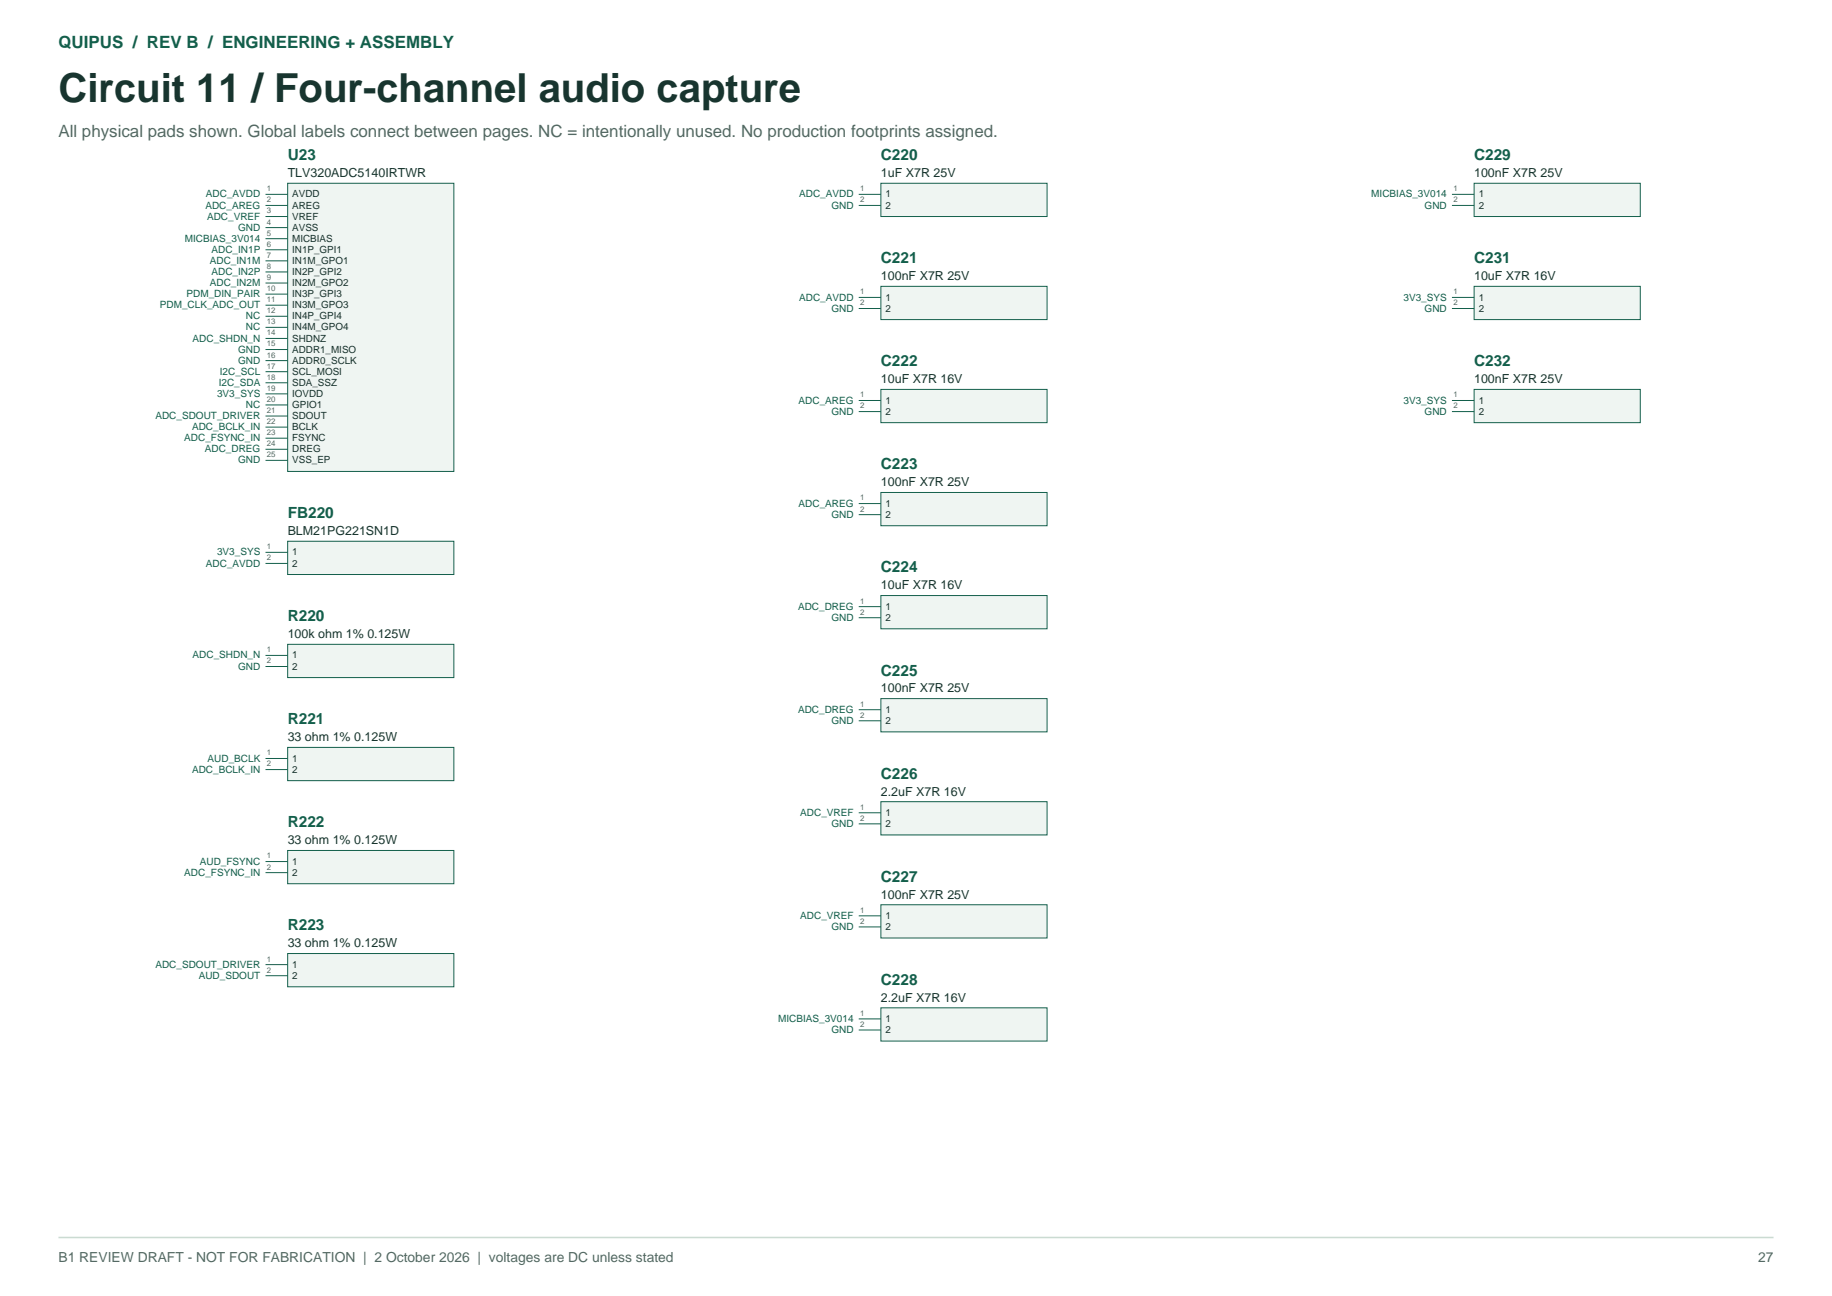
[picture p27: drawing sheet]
<svg xmlns="http://www.w3.org/2000/svg" width="420mm" height="297mm" viewBox="0 0 420 297" stroke-linecap="round" stroke-linejoin="round" font-family="sans-serif">
<defs><g id="words">
<text font-size="9.2" fill="#18352f" x="13.4" y="23.3">Circuit 11 / Four-channel audio capture</text>
<text font-size="3.9" fill="#135f4b" x="13.4" y="10.9">QUIPUS / REV B / ENGINEERING + ASSEMBLY</text>
<text font-size="3.9" fill="#556961" x="13.4" y="31.4">All physical pads shown. Global labels connect between pages. NC = intentionally unused. No production footprints assigned.</text>
<g font-size="3.5" fill="#135f4b">
<text x="66" y="36.7">U23</text>
<text x="202" y="36.7">C220</text>
<text x="338" y="36.7">C229</text>
<text x="202" y="60.3">C221</text>
<text x="338" y="60.3">C231</text>
<text x="202" y="83.9">C222</text>
<text x="338" y="83.9">C232</text>
<text x="202" y="107.6">C223</text>
<text x="66" y="118.7">FB220</text>
<text x="202" y="131.2">C224</text>
<text x="66" y="142.4">R220</text>
<text x="202" y="154.8">C225</text>
<text x="66" y="166">R221</text>
<text x="202" y="178.4">C226</text>
<text x="66" y="189.6">R222</text>
<text x="202" y="202">C227</text>
<text x="66" y="213.2">R223</text>
<text x="202" y="225.7">C228</text>
</g>
<g font-size="3.2" fill="#556961">
<text x="13.4" y="289.2">B1 REVIEW DRAFT - NOT FOR FABRICATION | 2 October 2026 | voltages are DC unless stated</text>
<text x="403.1" y="289.2">27</text>
</g>
<g font-size="2.9" fill="#18352f">
<text x="66" y="40.6">TLV320ADC5140IRTWR</text>
<text x="202" y="40.6">1uF X7R 25V</text>
<text x="338" y="40.6">100nF X7R 25V</text>
<text x="202" y="64.2">100nF X7R 25V</text>
<text x="338" y="64.2">10uF X7R 16V</text>
<text x="202" y="87.8">10uF X7R 16V</text>
<text x="338" y="87.8">100nF X7R 25V</text>
<text x="202" y="111.4">100nF X7R 25V</text>
<text x="66" y="122.6">BLM21PG221SN1D</text>
<text x="202" y="135.1">10uF X7R 16V</text>
<text x="66" y="146.2">100k ohm 1% 0.125W</text>
<text x="202" y="158.7">100nF X7R 25V</text>
<text x="66" y="169.9">33 ohm 1% 0.125W</text>
<text x="202" y="182.3">2.2uF X7R 16V</text>
<text x="66" y="193.5">33 ohm 1% 0.125W</text>
<text x="202" y="205.9">100nF X7R 25V</text>
<text x="66" y="217.1">33 ohm 1% 0.125W</text>
<text x="202" y="229.5">2.2uF X7R 16V</text>
</g>
<g font-size="2.3" fill="#135f4b">
<text x="47.1" y="47.8">ADC_AREG</text>
<text x="47.2" y="45.2">ADC_AVDD</text>
<text x="183.2" y="45.2">ADC_AVDD</text>
<text x="190.6" y="47.8">GND</text>
<text x="314.4" y="45.2">MICBIAS_3V014</text>
<text x="326.6" y="47.8">GND</text>
<text x="47.5" y="50.3">ADC_VREF</text>
<text x="54.6" y="52.9">GND</text>
<text x="42.4" y="55.4">MICBIAS_3V014</text>
<text x="48.5" y="57.9">ADC_IN1P</text>
<text x="48.1" y="60.5">ADC_IN1M</text>
<text x="48.1" y="65.6">ADC_IN2M</text>
<text x="48.5" y="63">ADC_IN2P</text>
<text x="36.6" y="70.6">PDM_CLK_ADC_OUT</text>
<text x="42.8" y="68.1">PDM_DIN_PAIR</text>
<text x="183.2" y="68.9">ADC_AVDD</text>
<text x="190.6" y="71.4">GND</text>
<text x="321.8" y="68.9">3V3_SYS</text>
<text x="326.6" y="71.4">GND</text>
<text x="56.4" y="73.2">NC</text>
<text x="56.4" y="75.7">NC</text>
<text x="44.2" y="78.3">ADC_SHDN_N</text>
<text x="54.6" y="80.8">GND</text>
<text x="54.6" y="83.3">GND</text>
<text x="50.1" y="88.4">I2C_SDA</text>
<text x="50.4" y="85.9">I2C_SCL</text>
<text x="49.8" y="91">3V3_SYS</text>
<text x="56.4" y="93.5">NC</text>
<text x="183.1" y="92.5">ADC_AREG</text>
<text x="190.6" y="95">GND</text>
<text x="321.8" y="92.5">3V3_SYS</text>
<text x="326.6" y="95">GND</text>
<text x="35.6" y="96">ADC_SDOUT_DRIVER</text>
<text x="42.2" y="101.1">ADC_FSYNC_IN</text>
<text x="44" y="98.6">ADC_BCLK_IN</text>
<text x="47" y="103.7">ADC_DREG</text>
<text x="54.6" y="106.2">GND</text>
<text x="183.1" y="116.1">ADC_AREG</text>
<text x="190.6" y="118.6">GND</text>
<text x="47.2" y="129.8">ADC_AVDD</text>
<text x="49.8" y="127.3">3V3_SYS</text>
<text x="183" y="139.7">ADC_DREG</text>
<text x="190.6" y="142.3">GND</text>
<text x="44.2" y="150.9">ADC_SHDN_N</text>
<text x="54.6" y="153.4">GND</text>
<text x="183" y="163.3">ADC_DREG</text>
<text x="190.6" y="165.9">GND</text>
<text x="44" y="177.1">ADC_BCLK_IN</text>
<text x="47.6" y="174.5">AUD_BCLK</text>
<text x="183.5" y="187">ADC_VREF</text>
<text x="190.6" y="189.5">GND</text>
<text x="42.2" y="200.7">ADC_FSYNC_IN</text>
<text x="45.8" y="198.1">AUD_FSYNC</text>
<text x="183.5" y="210.6">ADC_VREF</text>
<text x="190.6" y="213.1">GND</text>
<text x="35.6" y="221.8">ADC_SDOUT_DRIVER</text>
<text x="45.6" y="224.3">AUD_SDOUT</text>
<text x="178.4" y="234.2">MICBIAS_3V014</text>
<text x="190.6" y="236.7">GND</text>
</g>
<g font-size="2.3" fill="#18352f">
<text x="67" y="45.2">AVDD</text>
<text x="67" y="47.8">AREG</text>
<text x="203" y="45.2">1</text>
<text x="203" y="47.8">2</text>
<text x="339" y="45.2">1</text>
<text x="339" y="47.8">2</text>
<text x="67" y="50.3">VREF</text>
<text x="67" y="52.9">AVSS</text>
<text x="67" y="55.4">MICBIAS</text>
<text x="67" y="57.9">IN1P_GPI1</text>
<text x="67" y="60.5">IN1M_GPO1</text>
<text x="67" y="63">IN2P_GPI2</text>
<text x="67" y="65.6">IN2M_GPO2</text>
<text x="67" y="68.1">IN3P_GPI3</text>
<text x="67" y="70.6">IN3M_GPO3</text>
<text x="203" y="68.9">1</text>
<text x="203" y="71.4">2</text>
<text x="339" y="68.9">1</text>
<text x="339" y="71.4">2</text>
<text x="67" y="73.2">IN4P_GPI4</text>
<text x="67" y="75.7">IN4M_GPO4</text>
<text x="67" y="78.3">SHDNZ</text>
<text x="67" y="80.8">ADDR1_MISO</text>
<text x="67" y="83.3">ADDR0_SCLK</text>
<text x="67" y="85.9">SCL_MOSI</text>
<text x="67" y="88.4">SDA_SSZ</text>
<text x="67" y="91">IOVDD</text>
<text x="67" y="93.5">GPIO1</text>
<text x="203" y="92.5">1</text>
<text x="203" y="95">2</text>
<text x="339" y="92.5">1</text>
<text x="339" y="95">2</text>
<text x="67" y="96">SDOUT</text>
<text x="67" y="98.6">BCLK</text>
<text x="67" y="101.1">FSYNC</text>
<text x="67" y="103.7">DREG</text>
<text x="67" y="106.2">VSS_EP</text>
<text x="203" y="116.1">1</text>
<text x="203" y="118.6">2</text>
<text x="67" y="127.3">1</text>
<text x="67" y="129.8">2</text>
<text x="203" y="139.7">1</text>
<text x="203" y="142.3">2</text>
<text x="67" y="150.9">1</text>
<text x="67" y="153.4">2</text>
<text x="203" y="163.3">1</text>
<text x="203" y="165.9">2</text>
<text x="67" y="174.5">1</text>
<text x="67" y="177.1">2</text>
<text x="203" y="187">1</text>
<text x="203" y="189.5">2</text>
<text x="67" y="198.1">1</text>
<text x="67" y="200.7">2</text>
<text x="203" y="210.6">1</text>
<text x="203" y="213.1">2</text>
<text x="67" y="221.8">1</text>
<text x="67" y="224.3">2</text>
<text x="203" y="234.2">1</text>
<text x="203" y="236.7">2</text>
</g>
<g font-size="1.8" fill="#556961">
<text x="61.2" y="43.8">1</text>
<text x="61.2" y="46.4">2</text>
<text x="197.2" y="43.8">1</text>
<text x="197.2" y="46.4">2</text>
<text x="333.2" y="43.8">1</text>
<text x="333.2" y="46.4">2</text>
<text x="61.2" y="48.9">3</text>
<text x="61.2" y="51.5">4</text>
<text x="61.2" y="54">5</text>
<text x="61.2" y="56.5">6</text>
<text x="61.2" y="59.1">7</text>
<text x="61.2" y="61.6">8</text>
<text x="61.2" y="64.2">9</text>
<text x="61.2" y="66.7">10</text>
<text x="61.2" y="69.2">11</text>
<text x="61.2" y="71.8">12</text>
<text x="197.2" y="67.5">1</text>
<text x="197.2" y="70">2</text>
<text x="333.2" y="67.5">1</text>
<text x="333.2" y="70">2</text>
<text x="61.2" y="74.3">13</text>
<text x="61.2" y="76.9">14</text>
<text x="61.2" y="79.4">15</text>
<text x="61.2" y="81.9">16</text>
<text x="61.2" y="84.5">17</text>
<text x="61.2" y="87">18</text>
<text x="61.2" y="89.6">19</text>
<text x="61.2" y="92.1">20</text>
<text x="61.2" y="94.6">21</text>
<text x="197.2" y="91.1">1</text>
<text x="197.2" y="93.6">2</text>
<text x="333.2" y="91.1">1</text>
<text x="333.2" y="93.6">2</text>
<text x="61.2" y="97.2">22</text>
<text x="61.2" y="99.7">23</text>
<text x="61.2" y="102.3">24</text>
<text x="61.2" y="104.8">25</text>
<text x="197.2" y="114.7">1</text>
<text x="197.2" y="117.2">2</text>
<text x="61.2" y="125.9">1</text>
<text x="61.2" y="128.4">2</text>
<text x="197.2" y="138.3">1</text>
<text x="197.2" y="140.9">2</text>
<text x="61.2" y="149.5">1</text>
<text x="61.2" y="152">2</text>
<text x="197.2" y="161.9">1</text>
<text x="197.2" y="164.5">2</text>
<text x="61.2" y="173.1">1</text>
<text x="61.2" y="175.7">2</text>
<text x="197.2" y="185.6">1</text>
<text x="197.2" y="188.1">2</text>
<text x="61.2" y="196.7">1</text>
<text x="61.2" y="199.3">2</text>
<text x="197.2" y="209.2">1</text>
<text x="197.2" y="211.7">2</text>
<text x="61.2" y="220.4">1</text>
<text x="61.2" y="222.9">2</text>
<text x="197.2" y="232.8">1</text>
<text x="197.2" y="235.3">2</text>
</g>
</g></defs>
<path d="M13.4 283.6h393.2" fill="none" stroke="#cbdbd2" stroke-width=".35"/>
<path d="M66 42h38.1v66h-38.1z" fill-rule="evenodd" fill="#eff5f2" stroke="#135f4b" stroke-width=".23"/>
<g fill="none" stroke="#135f4b" stroke-width=".23">
<path d="M60.9 44.5h5.1M60.9 47.1h5.1M60.9 49.6h5.1M60.9 52.2h5.1M60.9 54.7h5.1M60.9 57.2h5.1M60.9 59.8h5.1M60.9 62.3h5.1M60.9 64.9h5.1M60.9 67.4h5.1M60.9 69.9h5.1M60.9 72.5h5.1"/>
<path d="M60.9 75h5.1M60.9 77.6h5.1M60.9 80.1h5.1M60.9 82.6h5.1M60.9 85.2h5.1M60.9 87.7h5.1M60.9 90.3h5.1M60.9 92.8h5.1M60.9 95.3h5.1M60.9 97.9h5.1M60.9 100.4h5.1M60.9 103h5.1"/>
<path d="M60.9 105.5h5.1"/>
</g>
<path d="M66 124h38.1v7.7h-38.1z" fill-rule="evenodd" fill="#eff5f2" stroke="#135f4b" stroke-width=".23"/>
<path d="M60.9 126.6h5.1M60.9 129.1h5.1" fill="none" stroke="#135f4b" stroke-width=".23"/>
<path d="M66 147.7h38.1v7.6h-38.1z" fill-rule="evenodd" fill="#eff5f2" stroke="#135f4b" stroke-width=".23"/>
<path d="M60.9 150.2h5.1M60.9 152.7h5.1" fill="none" stroke="#135f4b" stroke-width=".23"/>
<path d="M66 171.3h38.1v7.6h-38.1z" fill-rule="evenodd" fill="#eff5f2" stroke="#135f4b" stroke-width=".23"/>
<path d="M60.9 173.8h5.1M60.9 176.4h5.1" fill="none" stroke="#135f4b" stroke-width=".23"/>
<path d="M66 194.9h38.1v7.6h-38.1z" fill-rule="evenodd" fill="#eff5f2" stroke="#135f4b" stroke-width=".23"/>
<path d="M60.9 197.4h5.1M60.9 200h5.1" fill="none" stroke="#135f4b" stroke-width=".23"/>
<path d="M66 218.5h38.1v7.6h-38.1z" fill-rule="evenodd" fill="#eff5f2" stroke="#135f4b" stroke-width=".23"/>
<path d="M60.9 221.1h5.1M60.9 223.6h5.1" fill="none" stroke="#135f4b" stroke-width=".23"/>
<path d="M202 42h38.1v7.6h-38.1z" fill-rule="evenodd" fill="#eff5f2" stroke="#135f4b" stroke-width=".23"/>
<path d="M196.9 44.5h5.1M196.9 47.1h5.1" fill="none" stroke="#135f4b" stroke-width=".23"/>
<path d="M202 65.6h38.1v7.6h-38.1z" fill-rule="evenodd" fill="#eff5f2" stroke="#135f4b" stroke-width=".23"/>
<path d="M196.9 68.2h5.1M196.9 70.7h5.1" fill="none" stroke="#135f4b" stroke-width=".23"/>
<path d="M202 89.2h38.1v7.7h-38.1z" fill-rule="evenodd" fill="#eff5f2" stroke="#135f4b" stroke-width=".23"/>
<path d="M196.9 91.8h5.1M196.9 94.3h5.1" fill="none" stroke="#135f4b" stroke-width=".23"/>
<path d="M202 112.9h38.1v7.6h-38.1z" fill-rule="evenodd" fill="#eff5f2" stroke="#135f4b" stroke-width=".23"/>
<path d="M196.9 115.4h5.1M196.9 117.9h5.1" fill="none" stroke="#135f4b" stroke-width=".23"/>
<path d="M202 136.5h38.1v7.6h-38.1z" fill-rule="evenodd" fill="#eff5f2" stroke="#135f4b" stroke-width=".23"/>
<path d="M196.9 139h5.1M196.9 141.6h5.1" fill="none" stroke="#135f4b" stroke-width=".23"/>
<path d="M202 160.1h38.1v7.6h-38.1z" fill-rule="evenodd" fill="#eff5f2" stroke="#135f4b" stroke-width=".23"/>
<path d="M196.9 162.6h5.1M196.9 165.2h5.1" fill="none" stroke="#135f4b" stroke-width=".23"/>
<path d="M202 183.7h38.1v7.6h-38.1z" fill-rule="evenodd" fill="#eff5f2" stroke="#135f4b" stroke-width=".23"/>
<path d="M196.9 186.3h5.1M196.9 188.8h5.1" fill="none" stroke="#135f4b" stroke-width=".23"/>
<path d="M202 207.3h38.1v7.7h-38.1z" fill-rule="evenodd" fill="#eff5f2" stroke="#135f4b" stroke-width=".23"/>
<path d="M196.9 209.9h5.1M196.9 212.4h5.1" fill="none" stroke="#135f4b" stroke-width=".23"/>
<path d="M202 231h38.1v7.6h-38.1z" fill-rule="evenodd" fill="#eff5f2" stroke="#135f4b" stroke-width=".23"/>
<path d="M196.9 233.5h5.1M196.9 236h5.1" fill="none" stroke="#135f4b" stroke-width=".23"/>
<path d="M338 42h38.1v7.6h-38.1z" fill-rule="evenodd" fill="#eff5f2" stroke="#135f4b" stroke-width=".23"/>
<path d="M332.9 44.5h5.1M332.9 47.1h5.1" fill="none" stroke="#135f4b" stroke-width=".23"/>
<path d="M338 65.6h38.1v7.6h-38.1z" fill-rule="evenodd" fill="#eff5f2" stroke="#135f4b" stroke-width=".23"/>
<path d="M332.9 68.2h5.1M332.9 70.7h5.1" fill="none" stroke="#135f4b" stroke-width=".23"/>
<path d="M338 89.2h38.1v7.7h-38.1z" fill-rule="evenodd" fill="#eff5f2" stroke="#135f4b" stroke-width=".23"/>
<path d="M332.9 91.8h5.1M332.9 94.3h5.1" fill="none" stroke="#135f4b" stroke-width=".23"/>
<use href="#words"/>
</svg>
